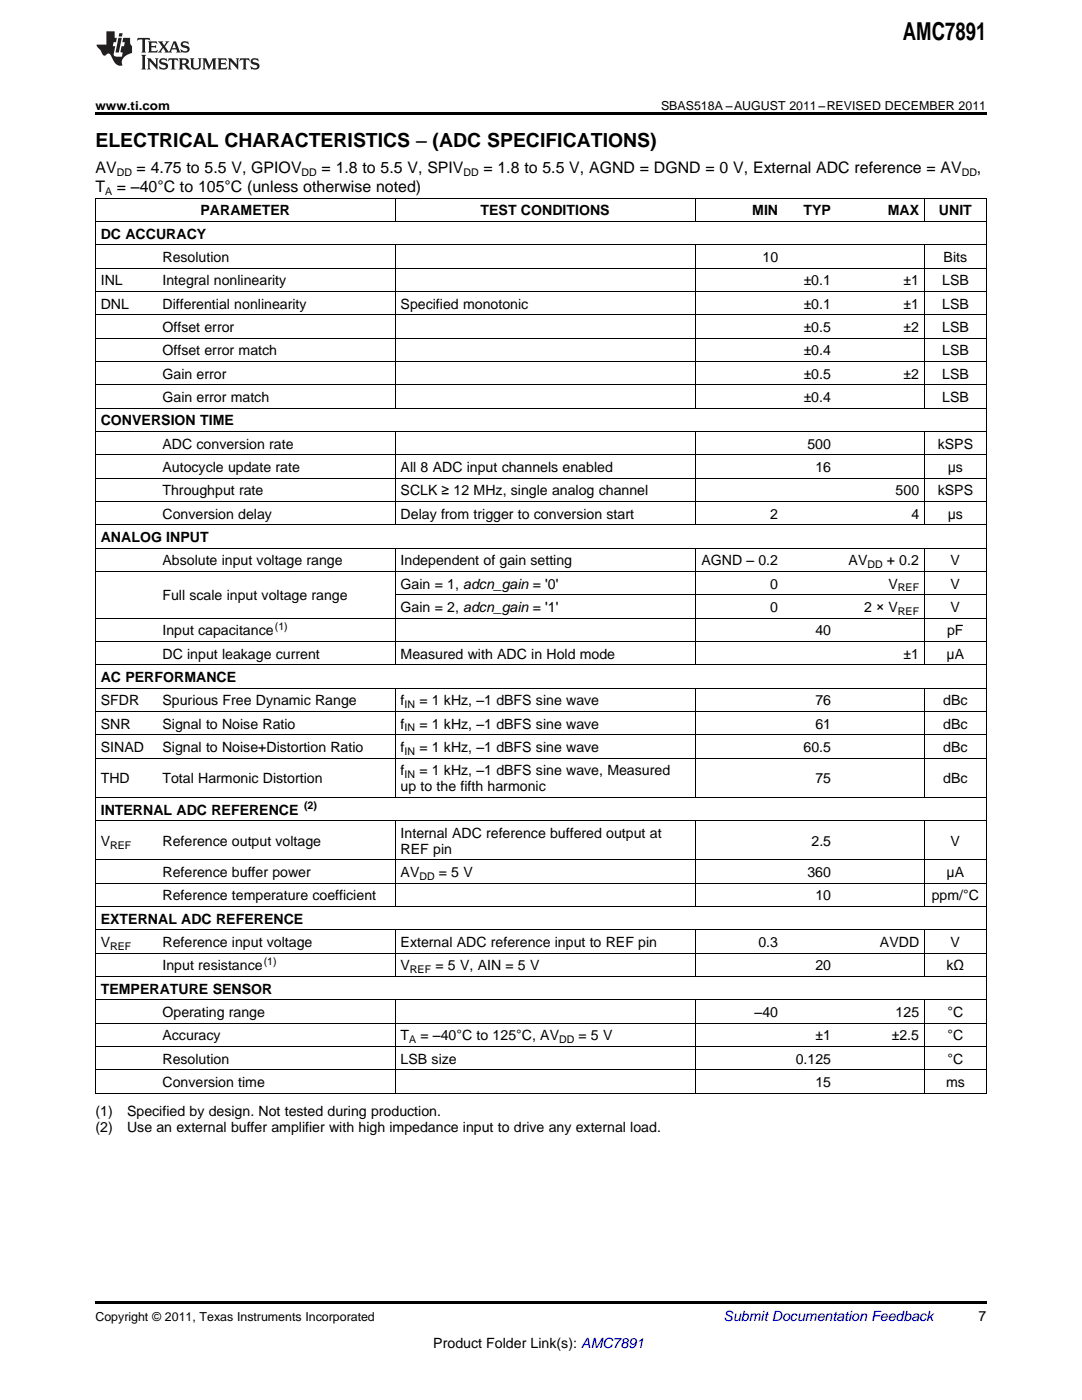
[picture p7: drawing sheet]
<svg xmlns="http://www.w3.org/2000/svg" width="216mm" height="279mm" viewBox="0 0 216 279" stroke-linecap="round" stroke-linejoin="round" font-family="sans-serif">
<defs><g id="words">
<text font-size="4.9" x="180.2" y="7.9">AMC7891</text>
<text font-size="3.9" x="19" y="29.3">ELECTRICAL CHARACTERISTICS – (ADC SPECIFICATIONS)</text>
<g font-size="3.2">
<text x="19" y="34.4">AV</text>
<text x="27.3" y="34.4">= 4.75 to 5.5 V, GPIOV</text>
<text x="64.2" y="34.4">= 1.8 to 5.5 V, SPIV</text>
<text x="96.5" y="34.4">= 1.8 to 5.5 V, AGND = DGND = 0 V, External ADC reference = AV</text>
<text x="194.9" y="34.4">,</text>
<text x="19" y="38.3">T</text>
<text x="23.3" y="38.3">= –40°C to 105°C (unless otherwise noted)</text>
</g>
<g font-size="2.8">
<text x="20.1" y="47.6">DC ACCURACY</text>
<text x="40" y="43">PARAMETER</text>
<text x="95.9" y="43">TEST CONDITIONS</text>
<text x="150.1" y="43">MIN</text>
<text x="160.3" y="43">TYP</text>
<text x="177.2" y="43">MAX</text>
<text x="187.4" y="43">UNIT</text>
<text x="32.4" y="52.3">Resolution</text>
<text x="152.2" y="52.3">10</text>
<text x="188.3" y="52.3">Bits</text>
<text x="20.1" y="56.9">INL</text>
<text x="32.4" y="56.9">Integral nonlinearity</text>
<text x="160.4" y="56.9">±0.1</text>
<text x="180.3" y="56.9">±1</text>
<text x="188" y="56.9">LSB</text>
<text x="20.1" y="61.6">DNL</text>
<text x="32.4" y="61.6">Differential nonlinearity</text>
<text x="79.9" y="61.6">Specified monotonic</text>
<text x="160.4" y="61.6">±0.1</text>
<text x="180.3" y="61.6">±1</text>
<text x="188" y="61.6">LSB</text>
<text x="32.4" y="66.3">Offset error</text>
<text x="32.4" y="70.9">Offset error match</text>
<text x="160.4" y="66.3">±0.5</text>
<text x="160.4" y="70.9">±0.4</text>
<text x="180.3" y="66.3">±2</text>
<text x="188" y="66.3">LSB</text>
<text x="188" y="70.9">LSB</text>
<text x="32.4" y="75.6">Gain error</text>
<text x="160.4" y="75.6">±0.5</text>
<text x="180.3" y="75.6">±2</text>
<text x="188" y="75.6">LSB</text>
<text x="32.4" y="80.2">Gain error match</text>
<text x="160.4" y="80.2">±0.4</text>
<text x="188" y="80.2">LSB</text>
<text x="20.1" y="84.9">CONVERSION TIME</text>
<text x="32.4" y="89.5">ADC conversion rate</text>
<text x="161.1" y="89.5">500</text>
<text x="187.1" y="89.5">kSPS</text>
<text x="32.4" y="94.2">Autocycle update rate</text>
<text x="79.9" y="94.2">All 8 ADC input channels enabled</text>
<text x="162.7" y="94.2">16</text>
<text x="189.1" y="94.2">µs</text>
<text x="32.4" y="98.8">Throughput rate</text>
<text x="79.9" y="98.8">SCLK ≥ 12 MHz, single analog channel</text>
<text x="178.7" y="98.8">500</text>
<text x="187.1" y="98.8">kSPS</text>
<text x="32.4" y="103.5">Conversion delay</text>
<text x="79.9" y="103.5">Delay from trigger to conversion start</text>
<text x="153.7" y="103.5">2</text>
<text x="181.9" y="103.5">4</text>
<text x="189.1" y="103.5">µs</text>
<text x="20.1" y="108.2">ANALOG INPUT</text>
<text x="32.4" y="112.8">Absolute input voltage range</text>
<text x="79.9" y="112.8">Independent of gain setting</text>
<text x="139.9" y="112.8">AGND – 0.2</text>
<text x="169.3" y="112.8">AV</text>
<text x="177" y="112.8">+ 0.2</text>
<text x="189.7" y="112.8">V</text>
<text x="32.4" y="119.8">Full scale input voltage range</text>
<text x="79.9" y="117.5">Gain = 1, adcn_gain = '0'</text>
<text x="153.7" y="117.5">0</text>
<text x="177.3" y="117.5">V</text>
<text x="189.7" y="117.5">V</text>
<text x="79.9" y="122.1">Gain = 2, adcn_gain = '1'</text>
<text x="153.7" y="122.1">0</text>
<text x="172.4" y="122.1">2 × V</text>
<text x="189.7" y="122.1">V</text>
<text x="32.4" y="126.8">Input capacitance</text>
<text x="32.4" y="131.4">DC input leakage current</text>
<text x="79.9" y="131.4">Measured with ADC in Hold mode</text>
<text x="162.7" y="126.8">40</text>
<text x="180.3" y="131.4">±1</text>
<text x="188.9" y="131.4">µA</text>
<text x="189" y="126.8">pF</text>
<text x="20.1" y="136.1">AC PERFORMANCE</text>
<text x="20.1" y="140.8">SFDR</text>
<text x="32.4" y="140.8">Spurious Free Dynamic Range</text>
<text x="79.9" y="140.8">f</text>
<text x="83.7" y="140.8">= 1 kHz, –1 dBFS sine wave</text>
<text x="162.7" y="140.8">76</text>
<text x="188.2" y="140.8">dBc</text>
<text x="20.1" y="145.4">SNR</text>
<text x="32.4" y="145.4">Signal to Noise Ratio</text>
<text x="79.9" y="145.4">f</text>
<text x="83.7" y="145.4">= 1 kHz, –1 dBFS sine wave</text>
<text x="162.7" y="145.4">61</text>
<text x="188.2" y="145.4">dBc</text>
<text x="20.1" y="150.1">SINAD</text>
<text x="32.4" y="150.1">Signal to Noise+Distortion Ratio</text>
<text x="79.9" y="150.1">f</text>
<text x="79.9" y="154.7">f</text>
<text x="83.7" y="150.1">= 1 kHz, –1 dBFS sine wave</text>
<text x="83.7" y="154.7">= 1 kHz, –1 dBFS sine wave, Measured</text>
<text x="160.3" y="150.1">60.5</text>
<text x="188.2" y="150.1">dBc</text>
<text x="20.1" y="156.3">THD</text>
<text x="32.4" y="156.3">Total Harmonic Distortion</text>
<text x="79.9" y="157.9">up to the fifth harmonic</text>
<text x="162.7" y="156.3">75</text>
<text x="188.2" y="156.3">dBc</text>
<text x="20.1" y="162.6">INTERNAL ADC REFERENCE</text>
<text x="79.9" y="167.2">Internal ADC reference buffered output at</text>
<text x="20.1" y="168.8">V</text>
<text x="32.4" y="168.8">Reference output voltage</text>
<text x="79.9" y="170.4">REF pin</text>
<text x="161.9" y="168.8">2.5</text>
<text x="189.7" y="168.8">V</text>
<text x="32.4" y="175">Reference buffer power</text>
<text x="32.4" y="179.7">Reference temperature coefficient</text>
<text x="79.9" y="175">AV</text>
<text x="87.6" y="175">= 5 V</text>
<text x="161.1" y="175">360</text>
<text x="162.7" y="179.7">10</text>
<text x="185.9" y="179.7">ppm/°C</text>
<text x="188.9" y="175">µA</text>
<text x="20.1" y="184.4">EXTERNAL ADC REFERENCE</text>
<text x="20.1" y="189">V</text>
<text x="32.4" y="189">Reference input voltage</text>
<text x="79.9" y="189">External ADC reference input to REF pin</text>
<text x="151.3" y="189">0.3</text>
<text x="175.6" y="189">AVDD</text>
<text x="189.7" y="189">V</text>
<text x="32.4" y="193.7">Input resistance</text>
<text x="79.9" y="193.7">V</text>
<text x="86.9" y="193.7">= 5 V, AIN = 5 V</text>
<text x="162.7" y="193.7">20</text>
<text x="188.9" y="193.7">kΩ</text>
<text x="20.1" y="198.3">TEMPERATURE SENSOR</text>
<text x="32.4" y="203">Operating range</text>
<text x="150.6" y="203">–40</text>
<text x="178.7" y="203">125</text>
<text x="189.1" y="203">°C</text>
<text x="32.4" y="207.6">Accuracy</text>
<text x="79.9" y="207.6">T</text>
<text x="83.9" y="207.6">= –40°C to 125°C, AV</text>
<text x="115.4" y="207.6">= 5 V</text>
<text x="162.7" y="207.6">±1</text>
<text x="177.9" y="207.6">±2.5</text>
<text x="189.1" y="207.6">°C</text>
<text x="32.4" y="212.3">Resolution</text>
<text x="79.9" y="212.3">LSB size</text>
<text x="158.8" y="212.3">0.125</text>
<text x="189.1" y="212.3">°C</text>
<text x="32.4" y="217">Conversion time</text>
<text x="162.7" y="217">15</text>
<text x="188.8" y="217">ms</text>
<text x="19" y="222.8">(1)</text>
<text x="19" y="226">(2)</text>
<text x="25.4" y="222.8">Specified by design. Not tested during production.</text>
<text x="25.4" y="226">Use an external buffer amplifier with high impedance input to drive any external load.</text>
<text x="195.3" y="263.6">7</text>
<text x="86.5" y="269">Product Folder Link(s): AMC7891</text>
</g>
<text font-size="2.8" fill="#0000c8" x="144.4" y="263.6">Submit Documentation Feedback</text>
<g font-size="2.5">
<text x="19" y="21.9">www.ti.com</text>
<text x="131.9" y="21.9">SBAS518A –AUGUST 2011–REVISED DECEMBER 2011</text>
<text x="19" y="263.6">Copyright © 2011, Texas Instruments Incorporated</text>
</g>
<g font-size="2.1">
<text x="23.3" y="35.1">DD</text>
<text x="60.2" y="35.1">DD</text>
<text x="92.5" y="35.1">DD</text>
<text x="191.9" y="35.1">DD</text>
<text x="21" y="38.9">A</text>
<text x="173.1" y="113.4">DD</text>
<text x="179.2" y="118">REF</text>
<text x="54.8" y="125.7">(1)</text>
<text x="179.2" y="122.7">REF</text>
<text x="80.7" y="141.3">IN</text>
<text x="80.7" y="146">IN</text>
<text x="80.7" y="150.6">IN</text>
<text x="80.7" y="155.3">IN</text>
<text x="60.7" y="161.4">(2)</text>
<text x="22" y="169.4">REF</text>
<text x="83.7" y="175.6">DD</text>
<text x="22" y="189.6">REF</text>
<text x="52.6" y="192.5">(1)</text>
<text x="81.8" y="194.2">REF</text>
<text x="81.6" y="208.2">A</text>
<text x="111.5" y="208.2">DD</text>
</g>
</g></defs>
<g fill="#231f20">
<path d="M27.5 7.6l-.1 .5 .4-.2h.6v.1v2.1l-.2 .4h1l-.3-.4v-2.1l.1-.1h.5l.5 .2-.2-.5zM29.5 8.3l.2 .3v1.5l-.2 .4h1.8l.2-.6a1.04 1.04 0 0 1-1.3 .2v-.7h.6l.3 .2v-.6l-.3 .2h-.6v-.6l.8-.1 .4 .3-.2-.5zM31.5 8.3l.9 1.1-.9 1.1h.8l-.2-.2 .5-.7 .4 .7-.2 .2h1.5l-.1-.2 .1-.4h.9l.1 .4-.2 .2h1l-.3-.3-.7-1.9h-.5l-.9 2-.8-1 .9-1h-.8l.1 .3-.3 .5-.4-.6 .2-.2zM34.7 8.6l.4 1h-.7zM36.3 8.4a.63 .63 0 0 0-.2 .7 .63 .63 0 0 0 .6 .4l.6 .2 .1 .2a.75 .75 0 0 1-.7 .4 .75 .75 0 0 1-.6-.5l.1 .7 .1-.1a1.11 1.11 0 0 0 1.5-.6 1.13 1.13 0 0 0-1.2-.8l-.1-.4a1.04 1.04 0 0 1 1.2 .2l-.2-.5-.1 .1-.5-.2zM28.2 10.9l.2 .4v2.2l-.2 .4h1l-.3-.4v-2.2l.3-.4zM29.3 11.6l.3 .4v1.5l-.3 .4h.8l-.2-.4v-1.3l1.5 1.7v-1.9l.2-.4h-.7l.2 .4v.9l-1.1-1.3zM32 11.8a.62 .62 0 0 0-.2 .7 .62 .62 0 0 0 .6 .4l.6 .1 .1 .3a.76 .76 0 0 1-.7 .3 .76 .76 0 0 1-.6-.4l.1 .7 .1-.1a1.11 1.11 0 0 0 1.5-.6 1.13 1.13 0 0 0-1.2-.8l-.1-.4a1.04 1.04 0 0 1 1.2 .2l-.2-.6-.1 .1-.5-.1zM33.7 11.6l-.2 .6a.61 .61 0 0 1 .8-.3v1.6l-.2 .4h.9l-.2-.4v-1.6a.63 .63 0 0 1 .8 .3l-.2-.6zM35.6 11.6l.3 .4v1.5l-.3 .4h1l-.2-.2v-.8l.5 .2a.76 .76 0 0 0 1.2 .7l-1-1a.58 .58 0 0 0 .6-.5 .58 .58 0 0 0-.5-.6zM36.4 11.9h.1a.45 .45 0 0 1 .5 .1 .45 .45 0 0 1 .1 .5l-.7 .2zM37.9 11.6l.2 .2a2.17 2.17 0 0 0 .3 1.9 .99 .99 0 0 0 1.6-.6v-1.1l.2-.4h-.7l.2 .2a1.92 1.92 0 0 1-.2 1.8 .6 .6 0 0 1-.9-.5v-1.1l.2-.4zM40.4 11.6l.2 .4v1.5l-.2 .4h.7l-.2-.4v-1.4l.8 1.8 .8-1.8v1.4l-.2 .4h.9l-.2-.4v-1.5l.2-.4h-.8l-.6 1.5-.6-1.5zM43.4 11.6l.2 .4v1.5l-.2 .4h1.8l.2-.6a1.04 1.04 0 0 1-1.3 .1v-.6h.5l.4 .2v-.6l-.4 .2h-.5v-.7h.8l.3 .3-.1-.6zM45.5 11.6l.2 .4v1.5l-.2 .4h.7l-.2-.4v-1.3l1.5 1.7v-1.9l.2-.4h-.7l.2 .4v.9l-1.1-1.3zM47.9 11.6l-.1 .6a.61 .61 0 0 1 .8-.3v1.6l-.3 .4h1l-.3-.4 .1-1.6a.63 .63 0 0 1 .7 .3l-.1-.6zM50.2 11.8a.62 .62 0 0 0-.2 .7 .62 .62 0 0 0 .6 .4l.6 .1 .2 .3a.76 .76 0 0 1-.8 .3 .76 .76 0 0 1-.6-.4l.1 .7 .2-.1a1.11 1.11 0 0 0 1.5-.6 1.13 1.13 0 0 0-1.3-.8l-.1-.4a1.04 1.04 0 0 1 1.2 .2l-.1-.6-.2 .1-.5-.1z"/>
<path d="M21.2 6.3v2.6h-1.9l.1 .4 .7 .9a.91 .91 0 0 0 1 .8 .56 .56 0 0 1 .5-.3 .56 .56 0 0 1 .5 .3l.4 .8a1.53 1.53 0 0 0 1.9 1.2 1.54 1.54 0 0 1 1-2.1l.9-.3v-1.4a1.52 1.52 0 0 1-.3-1.6h-1.4l-.2 .8h.5l-.2 .8h-.4l-.2 1v.2l.4 .1-.2 .8a1.93 1.93 0 0 1-1.6-.3l.3-1.8h-.5l.2-.8h.4l.2-.8h-.4v-1.3zM23.6 7.6l-.6 2.9h.7l.6-2.9zM23.8 6.6l-.1 .7h.6l.2-.7z"/>
</g>
<path d="M19 22.5h177.8v.5h-177.8zM19 259.7h177.8v.5h-177.8z" fill="#000"/>
<g fill="none" stroke="#000" stroke-width=".2">
<path d="M19 39.5h177.8M19.1 39.6v178.6M78.8 39.6v4.6M138.7 39.6v4.6M184.4 39.6v4.6M196.8 39.6v178.6M19 58.2h177.8M19 53.5h177.8M19 48.8h177.8M19 44.2h177.8M78.8 48.9v32.6M138.7 48.9v32.6"/>
<path d="M184.4 48.9v32.6M19 76.8h177.8M19 72.1h177.8M19 67.5h177.8M19 62.8h177.8M19 95.4h177.8M19 90.8h177.8M19 86.1h177.8M19 81.4h177.8M78.8 86.1v18.7M138.7 86.1v18.7M184.4 86.1v18.7"/>
<path d="M19 114h177.8M19 109.4h177.8M19 104.7h177.8M19 100.1h177.8M78.8 109.4v23.3M78.9 118.7h117.9M138.7 109.4v23.3M184.4 109.4v23.3M19 137.3h177.8M19 132.7h177.8M19 128h177.8M19 123.3h177.8"/>
<path d="M78.8 137.4v21.8M138.7 137.4v21.8M184.4 137.4v21.8M19 159.1h177.8M19 151.3h177.8M19 146.6h177.8M19 142h177.8M19 176.3h177.8M19 171.6h177.8M19 163.8h177.8M78.8 163.8v17.2M138.7 163.8v17.2"/>
<path d="M184.4 163.8v17.2M19 199.5h177.8M19 194.9h177.8M19 190.2h177.8M19 185.6h177.8M19 180.9h177.8M78.8 185.6v9.3M78.8 199.6v18.6M138.7 185.6v9.3M138.7 199.6v18.6M184.4 185.6v9.3M184.4 199.6v18.6"/>
<path d="M19 218.2h177.8M19 213.5h177.8M19 208.9h177.8M19 204.2h177.8"/>
</g>
<use href="#words"/>
</svg>
